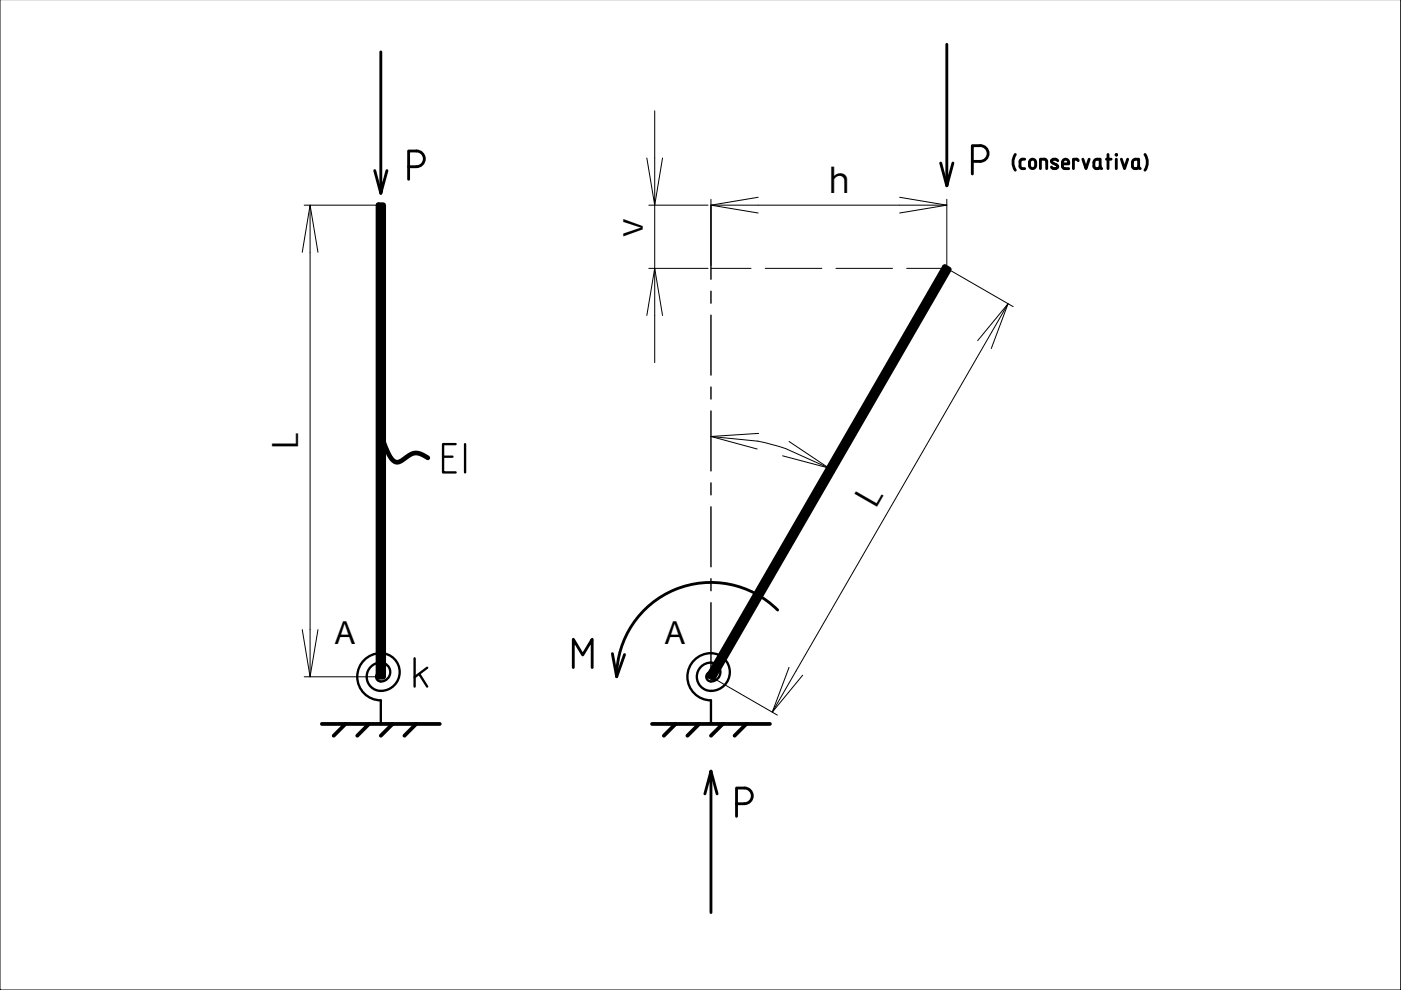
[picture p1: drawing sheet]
<svg xmlns="http://www.w3.org/2000/svg" width="297mm" height="210mm" viewBox="0 0 297 210" stroke-linecap="round" stroke-linejoin="round" font-family="sans-serif">
<defs><g id="words">
<text font-size="8.4" x="99.5" y="101.2" transform="rotate(-90 99.5 101.2)">EI</text>
<g font-size="7.8">
<text x="172.2" y="41">δh</text>
<text x="136.3" y="53.7" transform="rotate(-90 136.3 53.7)">δv</text>
<text x="63.2" y="95.2" transform="rotate(-90 63.2 95.2)">L</text>
<text x="185.7" y="108" transform="rotate(-60 185.7 108)">L</text>
</g>
<g font-size="6.7">
<text x="70.9" y="136.6">A</text>
<text x="140.9" y="136.6">A</text>
</g>
</g></defs>
<path d="M68.2 153.5h25M73.2 153.5l-2.5 2.5M78.2 153.5l-2.5 2.5M83.2 153.5l-2.5 2.5M88.2 153.5l-2.5 2.5M138.2 153.5h25M143.2 153.5l-2.5 2.5M148.2 153.5l-2.5 2.5M153.2 153.5l-2.5 2.5M158.2 153.5l-2.5 2.5" fill="none" stroke="#000" stroke-width=".8"/>
<path d="M87.9 139.6v6M80.7 148.5v5M80.7 140.5a1.98 1.98 0 0 1 2 2.2 1.98 1.98 0 0 1-2.3 1.7 1 1 0 0 1-.6-1.1 1 1 0 0 1 .9-.8M80.7 140.5a3 3 0 0 0-2.8 3.8 3 3 0 0 0 4.4 1.9 4 4 0 0 0 2.1-5.4 4 4 0 0 0-5.4-2 5 5 0 0 0-3.2 5.6 5 5 0 0 0 4.9 4.1M88.9 142.9l1.7 2.7M90.6 141.6l-2.7 2M150.7 148.5v5M150.7 140.5a1.98 1.98 0 0 1 2 2.2 1.98 1.98 0 0 1-2.3 1.7 1 1 0 0 1-.6-1.1 1 1 0 0 1 .9-.8M150.7 140.5a3 3 0 0 0-2.8 3.8 3 3 0 0 0 4.4 1.9 4 4 0 0 0 2.1-5.4 4 4 0 0 0-5.4-2 5 5 0 0 0-3.2 5.6 5 5 0 0 0 4.9 4.1" fill="none" stroke="#000" stroke-width=".5"/>
<path d="M80.2 43.5h1v100h-1zM200.3 56.6l.9 .5-50 86.6-.9-.5z" fill="none" stroke="#000" stroke-width="1.2"/>
<g fill="none" stroke="#000" stroke-width=".6">
<path d="M80.7 11v30l1.3-4.8M200.7 9.4v30l1.3-4.8M79.4 36.2l1.3 4.8M86.6 35.4a3 3 0 0 0 2.9-.5 1.66 1.66 0 0 0 .3-1.9 1.66 1.66 0 0 0-1.5-1h-1.7v6M199.4 34.6l1.3 4.8M206.2 34.2h1.6M207.8 30.9h-1.6v6M207.8 30.9a1.67 1.67 0 0 1 1.7 1.6 1.67 1.67 0 0 1-1.7 1.7M215.3 32.7a3 3 0 0 0 0 3.4M217.3 33.8h-.8l-.2 .5v1.2l.5 .3h.5M218.5 33.9a.66 .66 0 0 1 .7-.1 .66 .66 0 0 1 .4 .6v.7a.66 .66 0 0 1-.7 .6 .66 .66 0 0 1-.6-.6v-.7zM221.4 33.8h-.8v2"/>
<path d="M221.4 33.7l.5 .3v.2v1.6M222.9 35.4l.5 .3M223.3 34.6l.8 .4a.41 .41 0 0 1 .1 .5 .41 .41 0 0 1-.4 .2M223.4 35.8h.4M223.8 33.8a.61 .61 0 0 0-.9 .4l.4 .4M223.8 33.8l.5 .3M225.3 34.7h1.3a.69 .69 0 0 0-.5-.9 .69 .69 0 0 0-.8 .6v1.1l.5 .3h.8M228.6 34.1l-.2-.3h-.8v2M229.6 33.8l.7 2 .6-2M233.3 35.3a.69 .69 0 0 1-.7 .5 .69 .69 0 0 1-.7-.5v-.9a.68 .68 0 0 1 .7-.6h.7v1.6l.3 .3M234.6 33.8h1M234.9 32.7v3.1"/>
<path d="M236.7 33.8v2M237.8 33.8l.6 2 .7-2M241.4 35.3a.69 .69 0 0 1-.6 .5 .69 .69 0 0 1-.7-.5v-.9a.68 .68 0 0 1 .7-.6h.6v1.6l.4 .3M242.8 32.7a3 3 0 0 1 0 3.4M129.8 138.6l.9 4.9 1.7-4.7M164.9 129.3a20 20 0 0 0-21.8-4.3 20 20 0 0 0-12.4 18.5M121.5 141.5v-6l2 3.4 2.1-3.4v6M149.4 168.3l1.3-4.8v30M150.7 163.5l1.3 4.8M156.2 170.4a3.1 3.1 0 0 0 2.8-.5 1.66 1.66 0 0 0 .4-1.8 1.66 1.66 0 0 0-1.6-1h-1.6v6"/>
<circle cx="236.7" cy="32.8" r=".08"/>
</g>
<g fill="none" stroke="#000" stroke-width=".21">
<path d="M297 -.1v210h-297v-210M138.8 23.5v20l-1.7-10M140.5 33.5l-1.7 10v33.4M64.1 53.5l1.6-10 1.7 10M64.5 43.5h15.1M65.7 43.5v100M137.6 43.5h12.5M137.6 56.9h12.5M150.7 43.5h50M150.7 56.9h8.5M150.7 42.3v14M160.7 41.8l-10 1.7 10 1.7"/>
<path d="M162.2 56.9h12M177.2 56.9h12M190.7 41.8l10 1.7-10 1.7M192.2 56.9h8.5M200.7 42.3v14M201.7 57.5l13.1 7.5M137.1 66.9l1.7-10 1.7 10M207.3 72.2l6.4-7.8-3.5 9.5M213.7 64.4l-50 86.6M150.7 92.5l10 1 3 .7 2.9 .9 9.1 4.1M160.9 91.9l-10.2 .6 9.8 2.7M167.3 93.6l8.4 5.6-9.8-2.6"/>
<path d="M64.1 133.5l1.6 10 1.7-10M64.5 143.5h15.1M151.7 144.1l13.1 7.5M167.3 141.5l-3.6 9.5 6.5-7.8"/>
</g>
<g fill="none" stroke="#000" stroke-width=".3">
<path d="M80.7 43.5v17M150.7 43.5v15.7M200.7 56.9l-8.5 14.7M80.7 63.5h.1M80.7 66.5v24M150.7 61.7v2.6M150.7 66.8v12.7M189.2 76.8l-12 20.8M190.7 74.2h.1M80.7 93.5h.1M80.7 96.5v24M150.7 82.1v2.5"/>
<path d="M150.7 87.1v12.7M150.7 102.4v2.5M150.7 107.5v12.7M174.2 102.8l-12 20.8M175.7 100.2h.1M80.7 123.5h.1M80.7 126.5v17M150.7 122.7v2.5M150.7 127.8v15.7l8.5-14.7M160.7 126.2h.1"/>
</g>
<path d="M81.2 93.5l1.4 3.2a1.7 1.7 0 0 0 1.3 1.3 1.7 1.7 0 0 0 1.7-.7l.7-.5a2.79 2.79 0 0 1 3.7-.2l.7 .5" fill="none" stroke="#000" stroke-width=".99"/>
<use href="#words"/>
</svg>
